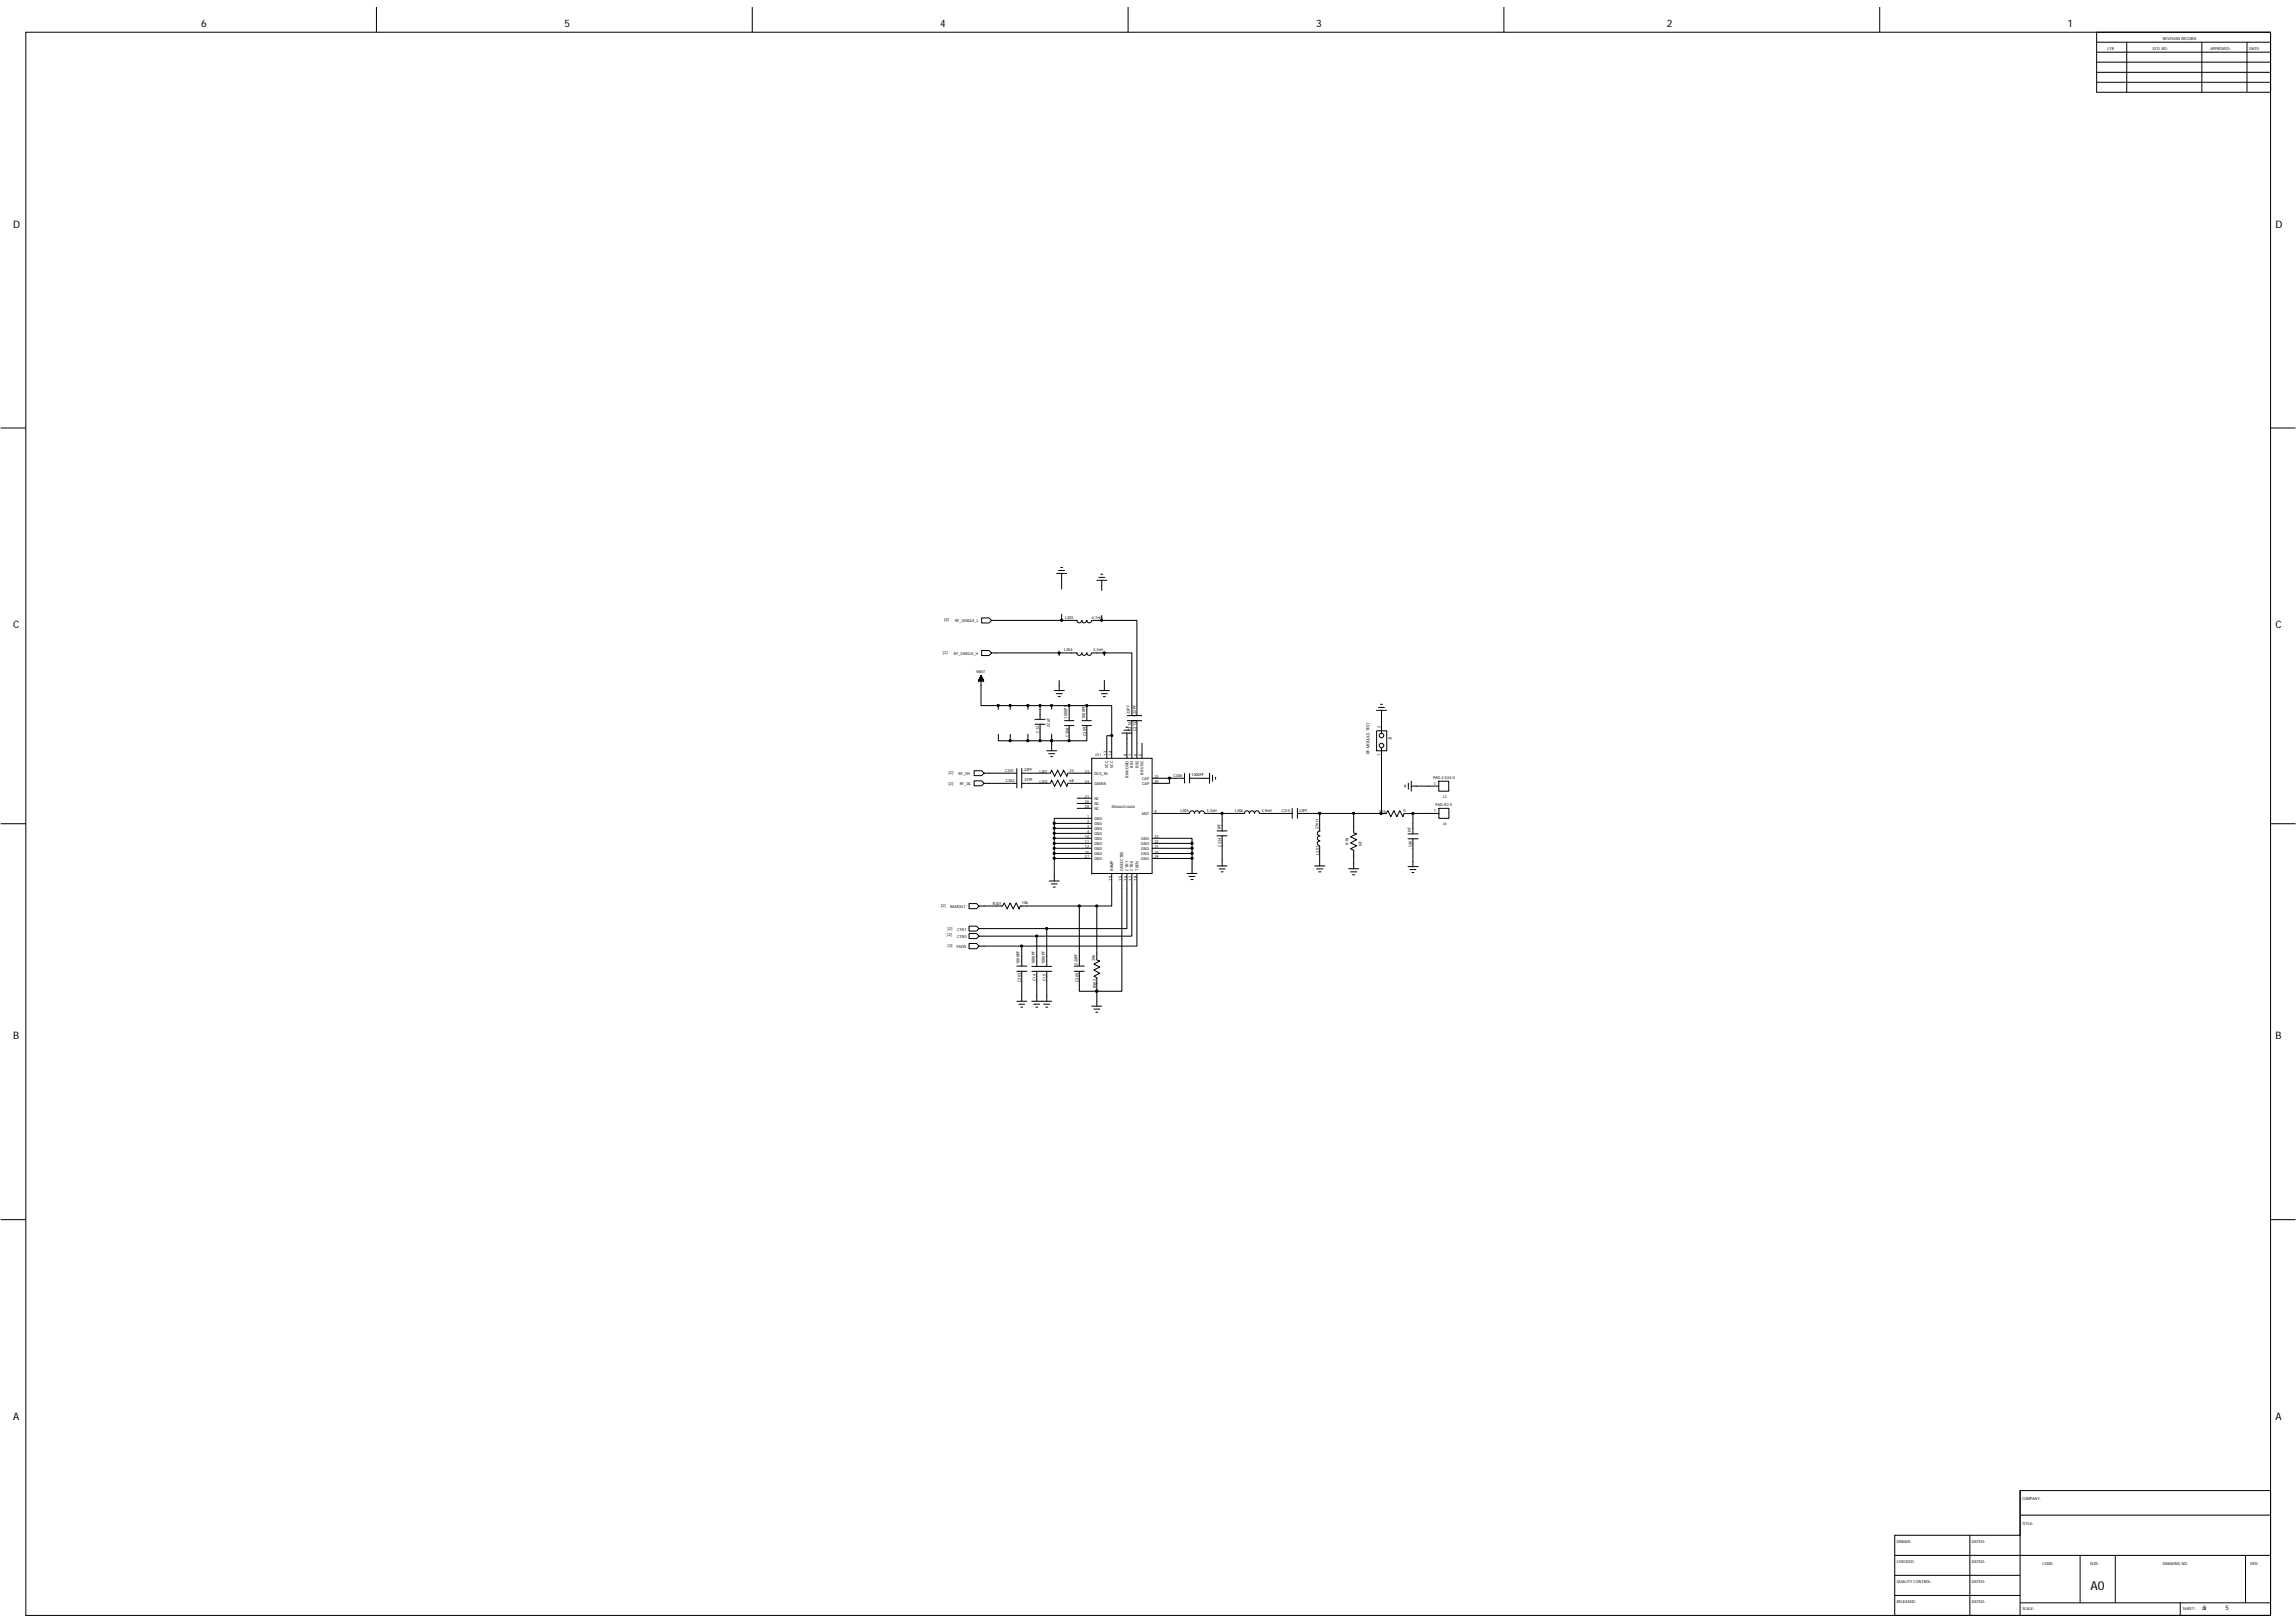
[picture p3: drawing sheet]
<svg xmlns="http://www.w3.org/2000/svg" width="297mm" height="210mm" viewBox="0 0 297 210" stroke-linecap="round" stroke-linejoin="round" font-family="sans-serif">
<defs><g id="words">
<text font-size="1.6" x="270.5" y="205.7">A0</text>
<g font-size="1.3">
<text x="26" y="3.5">6</text>
<text x="73" y="3.5">5</text>
<text x="121.6" y="3.5">4</text>
<text x="170.3" y="3.5">3</text>
<text x="215.6" y="3.5">2</text>
<text x="267.5" y="3.5">1</text>
<text x="1.7" y="29.4">D</text>
<text x="294.4" y="29.4">D</text>
<text x="1.7" y="81.3">C</text>
<text x="294.4" y="81.3">C</text>
<text x="1.7" y="134.5">B</text>
<text x="294.4" y="134.5">B</text>
<text x="1.7" y="183.7">A</text>
<text x="294.4" y="183.7">A</text>
</g>
<g font-size=".8">
<text x="285" y="208.3">3</text>
<text x="287.9" y="208.3">5</text>
</g>
<g font-size=".5">
<text x="279.8" y="5.1">REVISION RECORD</text>
<text x="272.7" y="6.4">LTR</text>
<text x="278.5" y="6.4">ECO NO:</text>
<text x="286" y="6.4">APPROVED:</text>
<text x="291" y="6.4">DATE:</text>
<text x="122.1" y="80.4">[2]</text>
<text x="123.6" y="80.5">RF_SINGLE_L</text>
<text x="137.8" y="80.1">L303</text>
<text x="141.3" y="80.1">4.7nH</text>
<text x="122" y="84.6">[2]</text>
<text x="123.4" y="84.7">RF_SINGLE_H</text>
<text x="126.3" y="87.1">VBAT</text>
<text x="137.7" y="84.2">L304</text>
<text x="141.4" y="84.2">3.3nH</text>
<text x="134.4" y="94.8" transform="rotate(-90 134.4 94.8)">C12</text>
<text x="135.8" y="94" transform="rotate(-90 135.8 94)">22uF</text>
<text x="138.1" y="93" transform="rotate(-90 138.1 93)">1000PF</text>
<text x="138.3" y="95.3" transform="rotate(-90 138.3 95.3)">C308</text>
<text x="140.4" y="93.1" transform="rotate(-90 140.4 93.1)">1000PF</text>
<text x="140.5" y="95.2" transform="rotate(-90 140.5 95.2)">C309</text>
<text x="146.2" y="92.4" transform="rotate(-90 146.2 92.4)">22PF</text>
<text x="146.3" y="94.6" transform="rotate(-90 146.3 94.6)">C312</text>
<text x="147" y="92.4" transform="rotate(-90 147 92.4)">22PF</text>
<text x="147" y="94.6" transform="rotate(-90 147 94.6)">C313</text>
<text x="178.6" y="94.1" transform="rotate(-90 178.6 94.1)">2</text>
<text x="180" y="95.8" transform="rotate(-90 180 95.8)">J5</text>
<text x="122.7" y="100.2">[2]</text>
<text x="122.7" y="101.5">[2]</text>
<text x="124" y="100.3">RF_OH</text>
<text x="124.2" y="101.6">RF_OL</text>
<text x="130" y="99.9">C301</text>
<text x="130.1" y="101.2">C302</text>
<text x="132.5" y="99.8">22PF</text>
<text x="132.5" y="101.1">47PF</text>
<text x="134.5" y="99.9">L301</text>
<text x="134.5" y="101.2">L302</text>
<text x="138.4" y="99.8">33</text>
<text x="138.4" y="101.1">68</text>
<text x="140.4" y="100">23</text>
<text x="140.4" y="101.3">24</text>
<text x="141.6" y="100.2">DCS_IN</text>
<text x="141.6" y="101.5">GSMIN</text>
<text x="141.7" y="97.8">U11</text>
<text x="143.2" y="97.8" transform="rotate(-90 143.2 97.8)">13</text>
<text x="143.4" y="99.4" transform="rotate(-90 143.4 99.4)">VCC</text>
<text x="143.8" y="97.8" transform="rotate(-90 143.8 97.8)">14</text>
<text x="144" y="99.4" transform="rotate(-90 144 99.4)">VCC</text>
<text x="145.8" y="97.8" transform="rotate(-90 145.8 97.8)">8</text>
<text x="146" y="100.6" transform="rotate(-90 146 100.6)">RX4/GND</text>
<text x="146.4" y="97.8" transform="rotate(-90 146.4 97.8)">7</text>
<text x="146.6" y="99.3" transform="rotate(-90 146.6 99.3)">RX3</text>
<text x="147.1" y="97.8" transform="rotate(-90 147.1 97.8)">6</text>
<text x="147.3" y="99.3" transform="rotate(-90 147.3 99.3)">RX2</text>
<text x="147.7" y="97.8" transform="rotate(-90 147.7 97.8)">5</text>
<text x="147.8" y="101.5">CAP</text>
<text x="147.8" y="100.9">CAP</text>
<text x="147.9" y="100.2" transform="rotate(-90 147.9 100.2)">RX1/NC</text>
<text x="149.3" y="101.3">20</text>
<text x="149.3" y="100.7">22</text>
<text x="151.8" y="100.5">C306</text>
<text x="154.2" y="100.5">1000PF</text>
<text x="177.2" y="97.6" transform="rotate(-90 177.2 97.6)">RF-MODULE-TEST</text>
<text x="178.6" y="97.8" transform="rotate(-90 178.6 97.8)">1</text>
<text x="185.4" y="100.8">PAD-2.5X4.0</text>
<text x="185.5" y="101.6">1</text>
<text x="140.4" y="104.6">28</text>
<text x="140.4" y="103.3">21</text>
<text x="140.4" y="103.9">26</text>
<text x="140.6" y="107.8">4</text>
<text x="140.6" y="105.9">1</text>
<text x="140.6" y="107.2">3</text>
<text x="140.6" y="106.5">2</text>
<text x="141.6" y="104.8">NC</text>
<text x="141.6" y="103.5">NC</text>
<text x="141.6" y="104.1">NC</text>
<text x="141.6" y="106.1">GND</text>
<text x="141.6" y="107.4">GND</text>
<text x="141.6" y="106.7">GND</text>
<text x="143.8" y="104.5">RDA6625/6626</text>
<text x="147.7" y="105.4">ANT</text>
<text x="149.3" y="105.2">9</text>
<text x="152.7" y="105.1">L305</text>
<text x="156.1" y="105">3.3nH</text>
<text x="157.9" y="107.4" transform="rotate(-90 157.9 107.4)">1PF</text>
<text x="159.8" y="105.1">L306</text>
<text x="163.2" y="105">3.9nH</text>
<text x="165.8" y="105.1">C315</text>
<text x="168" y="105">22PF</text>
<text x="170.6" y="107.3" transform="rotate(-90 170.6 107.3)">27nH</text>
<text x="178.5" y="105.2">R16</text>
<text x="181.6" y="105.1">0</text>
<text x="182.5" y="107.7" transform="rotate(-90 182.5 107.7)">NF</text>
<text x="185.5" y="105.1">1</text>
<text x="185.7" y="104.3">PAD-R2.5</text>
<text x="186.7" y="103.2">J3</text>
<text x="186.7" y="106.7">J6</text>
<text x="140.4" y="108.5">10</text>
<text x="140.4" y="109.7">12</text>
<text x="140.4" y="110.4">25</text>
<text x="140.4" y="111.1">27</text>
<text x="140.4" y="109.1">11</text>
<text x="141.6" y="108">GND</text>
<text x="141.6" y="108.6">GND</text>
<text x="141.6" y="109.9">GND</text>
<text x="141.6" y="110.6">GND</text>
<text x="141.6" y="111.3">GND</text>
<text x="141.6" y="109.3">GND</text>
<text x="143.8" y="113.9" transform="rotate(-90 143.8 113.9)">19</text>
<text x="144" y="112.7" transform="rotate(-90 144 112.7)">RAMP</text>
<text x="145.1" y="113.9" transform="rotate(-90 145.1 113.9)">15</text>
<text x="145.3" y="112.7" transform="rotate(-90 145.3 112.7)">GND/CTR2</text>
<text x="145.8" y="113.9" transform="rotate(-90 145.8 113.9)">16</text>
<text x="146" y="112.7" transform="rotate(-90 146 112.7)">CTR1</text>
<text x="146.4" y="113.9" transform="rotate(-90 146.4 113.9)">17</text>
<text x="146.6" y="112.7" transform="rotate(-90 146.6 112.7)">CTR0</text>
<text x="147.1" y="113.9" transform="rotate(-90 147.1 113.9)">18</text>
<text x="147.3" y="112.7" transform="rotate(-90 147.3 112.7)">TXEN</text>
<text x="147.6" y="109.3">GND</text>
<text x="147.6" y="109.9">GND</text>
<text x="147.6" y="110.6">GND</text>
<text x="147.6" y="111.3">GND</text>
<text x="147.6" y="108.6">GND</text>
<text x="149.3" y="109.1">32</text>
<text x="149.3" y="109.7">31</text>
<text x="149.3" y="110.4">30</text>
<text x="149.3" y="111.1">29</text>
<text x="149.3" y="108.5">33</text>
<text x="158" y="109.6" transform="rotate(-90 158 109.6)">C314</text>
<text x="170.7" y="110.6" transform="rotate(-90 170.7 110.6)">L307</text>
<text x="174.5" y="109.3" transform="rotate(-90 174.5 109.3)">R18</text>
<text x="176.2" y="109.4" transform="rotate(-90 176.2 109.4)">NF</text>
<text x="182.6" y="109.6" transform="rotate(-90 182.6 109.6)">C40</text>
<text x="121.7" y="117.4">[2]</text>
<text x="122.9" y="117.5">RAMOUT</text>
<text x="128.5" y="117.1">R301</text>
<text x="132.2" y="117">10k</text>
<text x="122.5" y="121.2">[2]</text>
<text x="122.6" y="120.3">[2]</text>
<text x="122.6" y="122.5">[2]</text>
<text x="123.8" y="122.6">PAON</text>
<text x="123.8" y="120.4">CTR1</text>
<text x="123.8" y="121.3">CTR0</text>
<text x="131.9" y="124.7" transform="rotate(-90 131.9 124.7)">1000PF</text>
<text x="133.9" y="124.8" transform="rotate(-90 133.9 124.8)">1000PF</text>
<text x="135.2" y="124.8" transform="rotate(-90 135.2 124.8)">1000PF</text>
<text x="139.4" y="124.8" transform="rotate(-90 139.4 124.8)">220PF</text>
<text x="141.7" y="124.4" transform="rotate(-90 141.7 124.4)">39K</text>
<text x="132.1" y="127.1" transform="rotate(-90 132.1 127.1)">C303</text>
<text x="134" y="126.9" transform="rotate(-90 134 126.9)">C14</text>
<text x="135.3" y="126.9" transform="rotate(-90 135.3 126.9)">C15</text>
<text x="139.5" y="127.1" transform="rotate(-90 139.5 127.1)">C305</text>
<text x="141.8" y="127.9" transform="rotate(-90 141.8 127.9)">R302</text>
<text x="261.6" y="197.3">TITLE:</text>
<text x="261.6" y="194.1">COMPANY:</text>
<text x="245.4" y="202.2">CHECKED:</text>
<text x="245.4" y="199.6">DRAWN:</text>
<text x="255.1" y="199.6">DATED:</text>
<text x="255.1" y="202.2">DATED:</text>
<text x="264.3" y="202.5">CODE:</text>
<text x="270.4" y="202.5">SIZE:</text>
<text x="279.8" y="202.5">DRAWING NO:</text>
<text x="291.2" y="202.5">REV:</text>
<text x="245.4" y="207.4">RELEASED:</text>
<text x="245.4" y="204.8">QUALITY CONTROL:</text>
<text x="255.1" y="204.8">DATED:</text>
<text x="255.1" y="207.4">DATED:</text>
<text x="261.6" y="208.3">SCALE:</text>
<text x="282.4" y="208.3">SHEET:</text>
<text x="284.9" y="208.3">OF</text>
</g>
</g></defs>
<g fill="none" stroke="#000" stroke-width=".13">
<path d="M3.3 4.2h290.4v204.8h-290.4zM48.7 .9v3.3M97.3 .9v3.3M145.9 .9v3.3M194.6 .9v3.3M243.2 .9v3.3M271.2 8h22.5M271.2 5.5h22.5M271.2 6.8h22.5M271.2 9.4h22.5M271.2 10.6h22.5M271.2 4.2h22.5v7.7h-22.5z"/>
<path d="M275.1 5.5v6.4M284.9 5.5v6.4M290.7 5.5v6.4M.1 55.4h3.2M293.7 55.4h3.3M136.7 74.2h1.3M136.9 73.8h.8M137.2 73.4h.3M137.3 74.2v2M137.3 79.5v.8M141.9 75.1h1.3M142.2 74.7h.7"/>
<path d="M142.4 74.3h.3M142.5 75.1v1.3M142.5 79.6v.7M126.6 88.1h.1M126.6 88.1h.7M126.6 88h.7M126.6 88.1v-.1h.6v.1M126.7 88h.5M126.7 87.9h.5v.2M126.7 87.8h.4M126.8 88.1v-.4l.3 .1v.3M126.8 87.7h.3v.4"/>
<path d="M126.8 87.7h.2v.4M126.9 87.5h.1v.6M126.9 87.4v.7M126.9 87.4h.1M126.9 87.4l.4 .7h-.7l.3-.7v3.9h2.3v.5M126.9 87.5v.6M127 87.6h-.2v.5M127 87.7h-.2v.4M127.1 87.9v.2M127.1 87.8h-.4v.3M127.2 87.9h-.5v.2M127.3 88.1h.1"/>
<path d="M128.3 80.3l-.4-.4h-.9v.7h.9l.4-.3h11M129.2 91.3h1.5v.5M129.2 95v.8h1.5M130.7 95v.8h2.3M130.7 91.3h2.3v.5M131.5 99.4v2.6M132.2 99.4v2.6M133 95v.8M133 95.8h3.1M133 91.3h3.1M133.9 93.1h1.3M133.9 93.7h1.3"/>
<path d="M134.6 91.3v1.8M134.6 93.7v2.1M135.4 97.1h1.3M135.7 97.5h.7M135.9 97.9h.3M136.1 91.3h2.2v1.9M136.1 91.3v.5M136.1 95.8h.1M136.1 95v2.1M136.4 89.3h1.3M136.6 89.7h.8M136.9 90.1h.3"/>
<path d="M137 84.5h-8.7l-.4 .3h-.9v-.6h.9l.4 .3M137 88v1.3M137.7 93.9h1.3M137.7 93.2h1.3M138.3 91.3h2.3v1.9M138.3 93.9v1.9M139.3 84.5h-2.3v.3M139.4 84.5h-.1a.32 .32 0 0 0 .3 .3 .32 .32 0 0 0 .4-.3M139.4 80.3h-.1a.32 .32 0 0 0 .3 .3 .32 .32 0 0 0 .4-.3M140 93.9h1.2M140 93.2h1.2M140 84.5a.32 .32 0 0 0 .3 .3 .32 .32 0 0 0 .3-.3"/>
<path d="M140 80.3a.32 .32 0 0 0 .3 .3 .32 .32 0 0 0 .3-.3M140.6 91.3h3.2v3.9h-.6v2.9M140.6 93.9v1.9h-4.5M140.6 84.5a.32 .32 0 0 0 .3 .3 .32 .32 0 0 0 .3-.3h5.2v8.1M140.6 80.3a.32 .32 0 0 0 .3 .3 .32 .32 0 0 0 .3-.3h5.9v12.3M141.2 98.1h7.9v14.9h-7.9zM142.2 89.3h1.3M142.5 89.7h.8M142.7 90.1h.3M142.9 84.5v.3M142.9 88v1.3M143.8 95.2v2.9"/>
<path d="M145.1 94.8h1.3M145.4 94.5h.8M145.7 94.1h.2M145.8 94.8v3.3M145.8 93.2h1.9M145.8 92.6h1.9M146.4 93.2v4.9M147.1 93.2v4.9M147.7 96.1v2M178.1 91.9h1.3M178.1 94.6h1.3v2.5h-1.3zM178.3 91.5h.8"/>
<path d="M178.6 91.1h.3M178.7 96.8v8.5l-3.6-.1v2.6l.4 .1-.8 .4 .8 .3-.8 .5 .8 .3-.8 .4 .4 .2v2.4M178.7 91.9v2.9M.1 106.6h3.2M126.7 117.2l-.4-.3h-.9v.7h.9l.4-.4h3l.2-.4 .4 .8 .4-.8 .4 .8 .4-.8 .3 .8 .2-.4h7.6v7.8M127.3 100l-.3-.3h-1v.7h1l.3-.4h4.2M127.3 101.3l-.3-.3h-1v.7h1l.3-.4h4.2M132.2 100h3.7l.2-.3 .3 .7 .4-.7 .4 .7 .4-.7 .4 .7 .2-.4h3M132.2 101.3h3.7l.2-.4 .3 .8 .4-.8 .4 .8 .4-.8 .4 .8 .2-.4h3M135.7 114h1.3M136 114.4h.8M136.3 114.8h.2"/>
<path d="M139.3 103.3h1.9M139.3 103.9h1.9M139.3 104.6h1.9M139.6 117.2h2.3v7l.4 .1-.8 .4 .8 .4-.8 .4 .8 .4-.8 .4 .4 .2v1.7h-2.3v-2.5M141.2 113h.1M141.2 107.8h-4.8v.7M141.2 108.5h-4.8v.6M141.2 109.7h-4.8v.7M141.2 110.4h-4.8v.7M141.2 111.1h-4.8v2.9M141.2 105.9h-4.8v.6M141.2 106.5h-4.8v.7"/>
<path d="M141.2 107.2h-4.8v.6M141.2 109.1h-4.8v.6M143.8 113v4.2h-1.9M145.1 113v15.2h-3.2v2M145.8 113v7.1h-10.4v4.9M146.4 113v8.1h-19.7l-.4 .3h-.9v-.6h.9l.4 .3M147.1 113v9.4h-14.9M149.1 108.5h5.1v.6M149.1 109.1h5.1v.6M149.1 109.7h5.1v.7M149.1 110.4h5.1v.7M149.1 111.1h5.1v1.9"/>
<path d="M149.1 100.7h4.1M149.1 105.2h4.8M151.3 100.7v.6h-2.2M153.2 100v1.3M153.6 113h1.3M153.8 113.4h.8M153.9 105.2a.31 .31 0 0 1 .3-.3 .31 .31 0 0 1 .3 .3M153.9 100.7h2.6M153.9 100v1.3M154.1 113.8h.2M154.5 105.2a.31 .31 0 0 1 .4-.3 .31 .31 0 0 1 .2 .3M155.2 105.2a.31 .31 0 0 1 .3-.3 .31 .31 0 0 1 .3 .3"/>
<path d="M155.8 105.2h5.2M156.5 100v1.3M156.9 100.3v.8M157.3 100.6v.2M157.5 108.1h1.2M157.5 107.5h1.2M157.5 112h1.2M157.7 112.4h.8M158 112.8h.2M158.1 105.2v2.3M158.1 108.1v3.9M161 105.2a.31 .31 0 0 1 .3-.3 .31 .31 0 0 1 .3 .3"/>
<path d="M161.7 105.2a.31 .31 0 0 1 .3-.3 .31 .31 0 0 1 .3 .3M162.3 105.2a.31 .31 0 0 1 .3-.3 .31 .31 0 0 1 .3 .3M163 105.2h4.2M167.2 104.6v1.3M167.8 104.6v1.3M170.1 112h1.3M170.3 112.4h.9M170.6 112.8h.3M170.7 105.2v2.3M170.7 109.5v2.5M170.8 108.8h-.1a.32 .32 0 0 0-.3 .3 .32 .32 0 0 0 .3 .3M170.8 108.2l-.1-.1a.32 .32 0 0 0-.3 .4 .32 .32 0 0 0 .3 .3"/>
<path d="M170.8 107.5h-.1a.32 .32 0 0 0-.3 .3 .32 .32 0 0 0 .3 .3M174.5 112.4h1.3M174.7 112.8h.8M175 113.2h.3M175.1 105.2h-7.3M181.8 101.6v.2M182.2 108.5h1.3M182.2 107.9h1.3M182.2 112.1h1.3M182.2 101.3v.8M182.4 112.5h.8M182.6 101.7h3.5"/>
<path d="M182.6 101.1v1.3M182.7 112.9h.2M182.8 105.3v2.6M182.8 108.5v3.6M186.1 101.1h1.3v1.3h-1.3zM186.2 104.6h1.2v1.3h-1.2zM186.2 105.2l-4.6 .1-.1 .4-.4-.8-.4 .8-.4-.8-.4 .8-.3-.8-.3 .4h-.7M293.7 106.6h3.3M126.7 120.1l-.4-.3h-.9v.7h.9l.4-.4h8.7M126.7 122.4l-.4-.3h-.9v.6h.9l.4-.3h5.5v2.6M131.5 129.5h1.3M131.5 125.7h1.3"/>
<path d="M131.5 125h1.3M131.8 129.9h.8M132.1 130.3h.2M132.2 125.7v3.8M133.5 125.7h2.6M133.5 125h2.6M133.7 129.9h.8M134 130.3h.3M134.1 125.7v3.8M134.1 121.1v3.9M135 129.9h.8M135.3 130.3h.2"/>
<path d="M135.4 125.7v3.8M136.1 129.5h-2.6M139 125.7h1.3M139 125h1.3M141.2 130.2h1.3M141.5 130.6h.8M141.8 131h.2M.1 157.8h3.2M293.7 157.8h3.3M245.1 198.6h16.2v-5.8h32.4v16.2h-48.6zM254.8 198.6v10.4M261.3 196h32.4"/>
<path d="M261.3 192.8v16.2M245.1 203.8h16.2M245.1 206.4h16.2M261.3 207.4h32.4M269.1 201.2v6.2M273.7 201.2v6.2M282.1 207.4v1.6M290.5 201.2v6.2M293.7 201.2h-48.6"/>
<circle cx="178.7" cy="96.5" r=".3"/>
<circle cx="178.7" cy="95.2" r=".3"/>
</g>
<g fill="#000" stroke="#000" stroke-width=".13">
<path d="M129 91.2h.2v.2h-.2z" fill-rule="evenodd"/>
<path d="M130.6 95.7h.2v.2h-.2z" fill-rule="evenodd"/>
<path d="M130.6 91.2h.2v.2h-.2z" fill-rule="evenodd"/>
<path d="M132.9 91.2h.2v.2h-.2z" fill-rule="evenodd"/>
<path d="M132.9 95.7h.2v.2h-.2z" fill-rule="evenodd"/>
<path d="M134.4 91.2h.3v.2h-.3z" fill-rule="evenodd"/>
<path d="M134.4 95.7h.3v.2h-.3z" fill-rule="evenodd"/>
<path d="M135.9 95.7h.2v.2h-.2z" fill-rule="evenodd"/>
<path d="M135.9 91.2h.2v.2h-.2z" fill-rule="evenodd"/>
<path d="M135.9 95.7h.2v.2h-.2z" fill-rule="evenodd"/>
<path d="M136.9 84.4h.2v.2h-.2z" fill-rule="evenodd"/>
<path d="M137.2 80.1h.2v.2h-.2z" fill-rule="evenodd"/>
<path d="M138.2 91.2h.2v.2h-.2z" fill-rule="evenodd"/>
<path d="M138.2 95.7h.2v.2h-.2z" fill-rule="evenodd"/>
<path d="M140.5 91.2h.2v.2h-.2z" fill-rule="evenodd"/>
<path d="M142.4 80.1h.2v.2h-.2z" fill-rule="evenodd"/>
<path d="M142.8 84.4h.2v.2h-.2z" fill-rule="evenodd"/>
<path d="M136.3 106.4h.2v.2h-.2z" fill-rule="evenodd"/>
<path d="M136.3 107.7h.2v.2h-.2z" fill-rule="evenodd"/>
<path d="M136.3 107.1h.2v.2h-.2z" fill-rule="evenodd"/>
<path d="M136.3 108.3h.2v.2h-.2z" fill-rule="evenodd"/>
<path d="M136.3 109h.2v.2h-.2z" fill-rule="evenodd"/>
<path d="M136.3 109.6h.2v.2h-.2z" fill-rule="evenodd"/>
<path d="M136.3 110.3h.2v.2h-.2z" fill-rule="evenodd"/>
<path d="M136.3 110.9h.2v.2h-.2z" fill-rule="evenodd"/>
<path d="M139.5 117.1h.2v.2h-.2z" fill-rule="evenodd"/>
<path d="M141.8 117.1h.2v.2h-.2z" fill-rule="evenodd"/>
<path d="M151.2 100.6h.2v.2h-.2z" fill-rule="evenodd"/>
<path d="M158 105.1h.2v.2h-.2z" fill-rule="evenodd"/>
<path d="M170.6 105.1h.2v.2h-.2z" fill-rule="evenodd"/>
<path d="M175 105.1h.2v.2h-.2z" fill-rule="evenodd"/>
<path d="M178.6 105.1h.2v.2h-.2z" fill-rule="evenodd"/>
<path d="M182.7 105.1h.2v.2h-.2z" fill-rule="evenodd"/>
<path d="M132.1 122.3h.2v.2h-.2z" fill-rule="evenodd"/>
<path d="M134 121h.2v.2h-.2z" fill-rule="evenodd"/>
<path d="M135.3 120h.2v.2h-.2z" fill-rule="evenodd"/>
<path d="M141.8 128.1h.2v.2h-.2z" fill-rule="evenodd"/>
<path d="M141.8 128.1h.2v.2h-.2z" fill-rule="evenodd"/>
<circle cx="143.8" cy="95.2" r=".15"/>
<circle cx="154.2" cy="111" r=".15"/>
<circle cx="154.2" cy="109.1" r=".15"/>
<circle cx="154.2" cy="109.7" r=".15"/>
<circle cx="154.2" cy="110.4" r=".15"/>
</g>
<use href="#words"/>
</svg>
